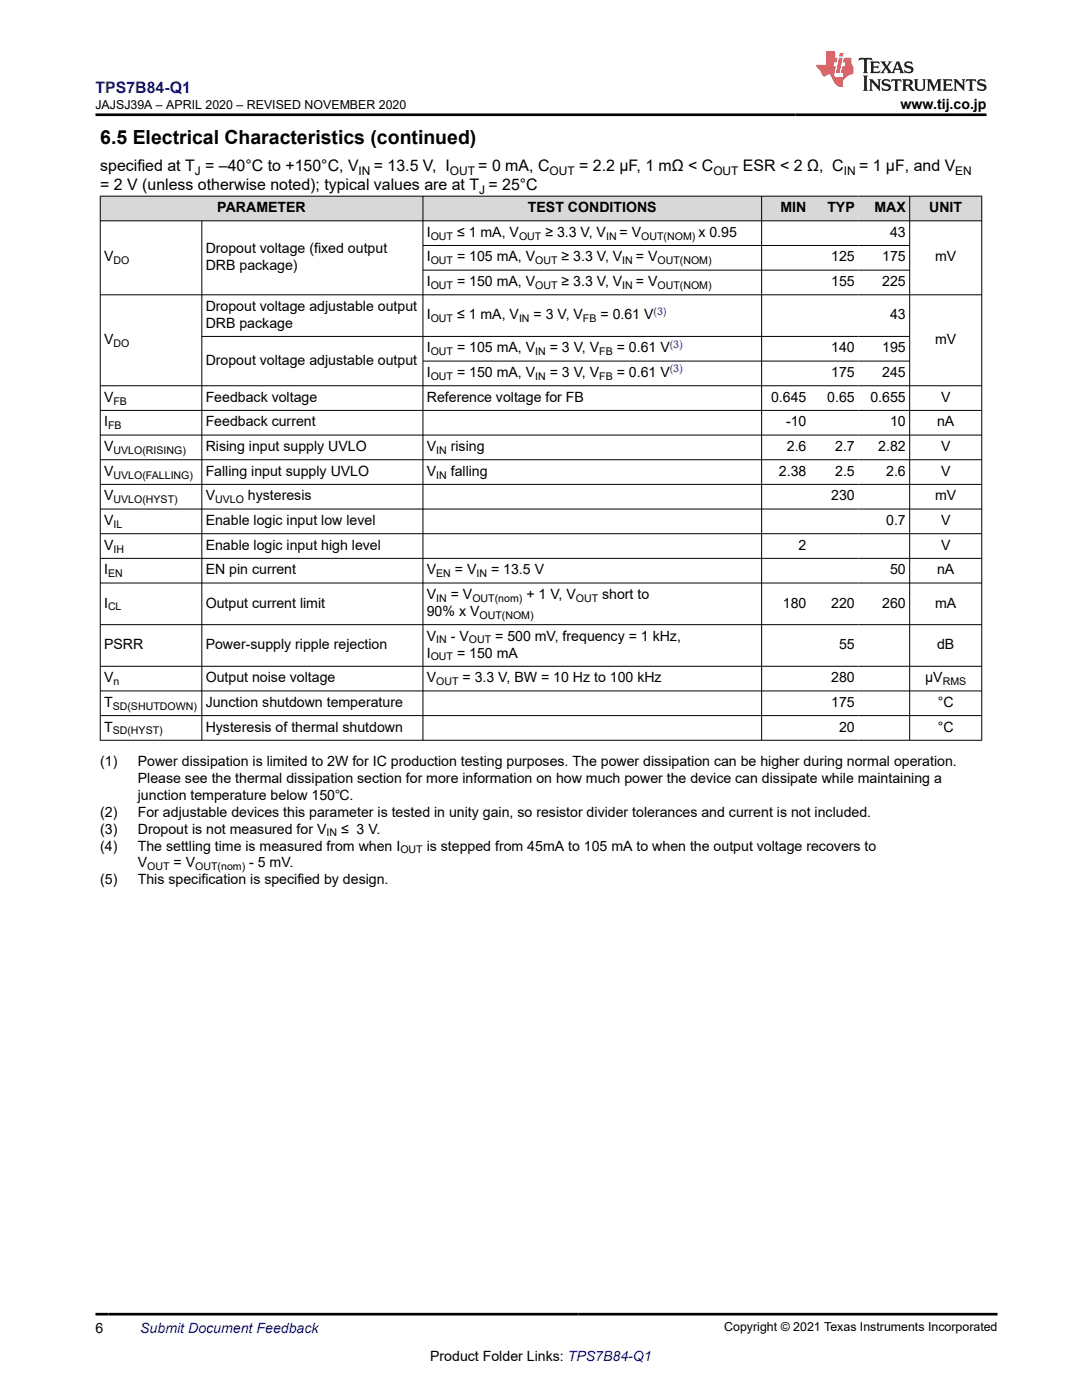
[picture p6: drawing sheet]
<svg xmlns="http://www.w3.org/2000/svg" width="216mm" height="279mm" viewBox="0 0 216 279" stroke-linecap="round" stroke-linejoin="round" font-family="sans-serif">
<defs><g id="words">
<text font-size="3.9" x="20" y="28.7">6.5 Electrical Characteristics (continued)</text>
<text font-size="3.2" fill="#00f" x="19.1" y="18.6">TPS7B84-Q1</text>
<g font-size="3.2">
<text x="20" y="34.2">specified at T = –40°C to +150°C, V</text>
<text x="74.6" y="34.2">= 13.5 V, I</text>
<text x="95.4" y="34.2">= 0 mA, C</text>
<text x="115.6" y="34.2">= 2.2 µF, 1 mΩ &lt; C</text>
<text x="148.3" y="34.2">ESR &lt; 2 Ω, C</text>
<text x="171.4" y="34.2">= 1 µF, and V</text>
<text x="20" y="38">= 2 V (unless otherwise noted); typical values are at T = 25°C</text>
</g>
<g font-size="2.8">
<text x="179.7" y="21.7">www.tij.co.jp</text>
<text x="43.4" y="42.3">PARAMETER</text>
<text x="85.2" y="47.3">I</text>
<text x="91.2" y="47.3">≤ 1 mA, V</text>
<text x="105.3" y="42.3">TEST CONDITIONS</text>
<text x="108.8" y="47.3">≥ 3.3 V, V</text>
<text x="123.6" y="47.3">= V</text>
<text x="139.4" y="47.3">x 0.95</text>
<text x="155.7" y="42.3">MIN</text>
<text x="165.1" y="42.3">TYP</text>
<text x="174.5" y="42.3">MAX</text>
<text x="177.6" y="47.3">43</text>
<text x="185.4" y="42.3">UNIT</text>
<text x="20.8" y="52.2">V</text>
<text x="41" y="50.5">Dropout voltage (fixed output</text>
<text x="41" y="53.9">DRB package)</text>
<text x="85.2" y="52.2">I</text>
<text x="91.2" y="52.2">= 105 mA, V</text>
<text x="112.1" y="52.2">≥ 3.3 V, V</text>
<text x="126.9" y="52.2">= V</text>
<text x="165.9" y="52.2">125</text>
<text x="176" y="52.2">175</text>
<text x="186.6" y="52.2">mV</text>
<text x="85.2" y="57.1">I</text>
<text x="91.2" y="57.1">= 150 mA, V</text>
<text x="112.1" y="57.1">≥ 3.3 V, V</text>
<text x="126.9" y="57.1">= V</text>
<text x="165.9" y="57.1">155</text>
<text x="176" y="57.1">225</text>
<text x="41" y="62">Dropout voltage adjustable output</text>
<text x="41" y="65.4">DRB package</text>
<text x="85.2" y="63.7">I</text>
<text x="91.2" y="63.7">≤ 1 mA, V</text>
<text x="106.5" y="63.7">= 3 V, V</text>
<text x="119.8" y="63.7">= 0.61 V</text>
<text x="177.6" y="63.7">43</text>
<text x="20.8" y="68.6">V</text>
<text x="85.2" y="70.3">I</text>
<text x="91.2" y="70.3">= 105 mA, V</text>
<text x="109.7" y="70.3">= 3 V, V</text>
<text x="123.1" y="70.3">= 0.61 V</text>
<text x="165.9" y="70.3">140</text>
<text x="176" y="70.3">195</text>
<text x="186.6" y="68.6">mV</text>
<text x="41" y="72.8">Dropout voltage adjustable output</text>
<text x="85.2" y="75.3">I</text>
<text x="91.2" y="75.3">= 150 mA, V</text>
<text x="109.7" y="75.3">= 3 V, V</text>
<text x="123.1" y="75.3">= 0.61 V</text>
<text x="165.9" y="75.3">175</text>
<text x="176" y="75.3">245</text>
<text x="20.8" y="80.2">V</text>
<text x="41" y="80.2">Feedback voltage</text>
<text x="85.2" y="80.2">Reference voltage for FB</text>
<text x="153.9" y="80.2">0.645</text>
<text x="165.1" y="80.2">0.65</text>
<text x="173.7" y="80.2">0.655</text>
<text x="187.8" y="80.2">V</text>
<text x="20.8" y="85.1">I</text>
<text x="41" y="85.1">Feedback current</text>
<text x="156.8" y="85.1">-10</text>
<text x="177.6" y="85.1">10</text>
<text x="187" y="85.1">nA</text>
<text x="20.8" y="90">V</text>
<text x="20.8" y="94.9">V</text>
<text x="41" y="90">Rising input supply UVLO</text>
<text x="41" y="94.9">Falling input supply UVLO</text>
<text x="85.2" y="90">V</text>
<text x="85.2" y="94.9">V</text>
<text x="89.9" y="94.9">falling</text>
<text x="89.9" y="90">rising</text>
<text x="155.4" y="94.9">2.38</text>
<text x="157" y="90">2.6</text>
<text x="166.7" y="90">2.7</text>
<text x="166.7" y="94.9">2.5</text>
<text x="175.3" y="90">2.82</text>
<text x="176.8" y="94.9">2.6</text>
<text x="187.8" y="94.9">V</text>
<text x="187.8" y="90">V</text>
<text x="20.8" y="99.9">V</text>
<text x="41" y="99.9">V</text>
<text x="49.5" y="99.9">hysteresis</text>
<text x="165.9" y="99.9">230</text>
<text x="186.6" y="99.9">mV</text>
<text x="20.8" y="104.8">V</text>
<text x="41" y="104.8">Enable logic input low level</text>
<text x="176.8" y="104.8">0.7</text>
<text x="187.8" y="104.8">V</text>
<text x="20.8" y="109.7">V</text>
<text x="41" y="109.7">Enable logic input high level</text>
<text x="159.4" y="109.7">2</text>
<text x="187.8" y="109.7">V</text>
<text x="20.8" y="114.6">I</text>
<text x="41" y="114.6">EN pin current</text>
<text x="85.2" y="119.5">V</text>
<text x="85.2" y="114.6">V</text>
<text x="89.9" y="119.5">= V</text>
<text x="90.8" y="114.6">= V</text>
<text x="98" y="114.6">= 13.5 V</text>
<text x="105" y="119.5">+ 1 V, V</text>
<text x="120.2" y="119.5">short to</text>
<text x="177.6" y="114.6">50</text>
<text x="187" y="114.6">nA</text>
<text x="20.8" y="121.2">I</text>
<text x="41" y="121.2">Output current limit</text>
<text x="85.2" y="122.9">90% x V</text>
<text x="156.2" y="121.2">180</text>
<text x="165.9" y="121.2">220</text>
<text x="176" y="121.2">260</text>
<text x="186.6" y="121.2">mA</text>
<text x="20.8" y="129.5">PSRR</text>
<text x="41" y="129.5">Power-supply ripple rejection</text>
<text x="85.2" y="127.9">V</text>
<text x="85.2" y="131.2">I</text>
<text x="89.9" y="127.9">- V</text>
<text x="91.2" y="131.2">= 150 mA</text>
<text x="98.8" y="127.9">= 500 mV, frequency = 1 kHz,</text>
<text x="167.4" y="129.5">55</text>
<text x="187" y="129.5">dB</text>
<text x="20.8" y="136.2">V</text>
<text x="41" y="136.2">Output noise voltage</text>
<text x="85.2" y="136.2">V</text>
<text x="92.3" y="136.2">= 3.3 V, BW = 10 Hz to 100 kHz</text>
<text x="165.9" y="136.2">280</text>
<text x="184.6" y="136.2">µV</text>
<text x="20.8" y="141.1">T</text>
<text x="41" y="141.1">Junction shutdown temperature</text>
<text x="165.9" y="141.1">175</text>
<text x="187.1" y="141.1">°C</text>
<text x="20.8" y="146">T</text>
<text x="41" y="146">Hysteresis of thermal shutdown</text>
<text x="167.4" y="146">20</text>
<text x="187.1" y="146">°C</text>
<text x="20" y="152.8">(1)</text>
<text x="27.5" y="152.8">Power dissipation is limited to 2W for IC production testing purposes. The power dissipation can be higher during normal operation.</text>
<text x="27.5" y="156.2">Please see the thermal dissipation section for more information on how much power the device can dissipate while maintaining a</text>
<text x="27.5" y="159.6">junction temperature below 150℃.</text>
<text x="20" y="163">(2)</text>
<text x="20" y="166.4">(3)</text>
<text x="27.5" y="163">For adjustable devices this parameter is tested in unity gain, so resistor divider tolerances and current is not included.</text>
<text x="27.5" y="166.4">Dropout is not measured for V</text>
<text x="68" y="166.4">≤ 3 V.</text>
<text x="20" y="169.7">(4)</text>
<text x="27.5" y="169.7">The settling time is measured from when I</text>
<text x="27.5" y="173.1">V</text>
<text x="34.6" y="173.1">= V</text>
<text x="49.7" y="173.1">- 5 mV.</text>
<text x="85.1" y="169.7">is stepped from 45mA to 105 mA to when the output voltage recovers to</text>
<text x="20" y="176.5">(5)</text>
<text x="27.5" y="176.5">This specification is specified by design.</text>
<text x="19" y="266">6</text>
<text x="85.8" y="271.7">Product Folder Links: TPS7B84-Q1</text>
</g>
<text font-size="2.8" fill="#00f" x="28" y="266">Submit Document Feedback</text>
<g font-size="2.5">
<text x="19" y="21.8">JAJSJ39A – APRIL 2020 – REVISED NOVEMBER 2020</text>
<text x="144.5" y="265.7">Copyright © 2021 Texas Instruments Incorporated</text>
</g>
<g font-size="2.4">
<text x="38.9" y="34.8">J</text>
<text x="71.6" y="34.8">IN</text>
<text x="89.8" y="34.8">OUT</text>
<text x="109.6" y="34.8">OUT</text>
<text x="142.3" y="34.8">OUT</text>
<text x="168.4" y="34.8">IN</text>
<text x="190.6" y="34.8">EN</text>
<text x="95.6" y="38.6">J</text>
</g>
<g font-size="2.1">
<text x="85.9" y="47.8">OUT</text>
<text x="103.6" y="47.8">OUT</text>
<text x="120.9" y="47.8">IN</text>
<text x="128" y="47.8">OUT(NOM)</text>
<text x="22.7" y="52.7">DO</text>
<text x="85.9" y="52.7">OUT</text>
<text x="106.8" y="52.7">OUT</text>
<text x="124.2" y="52.7">IN</text>
<text x="131.2" y="52.7">OUT(NOM)</text>
<text x="85.9" y="57.7">OUT</text>
<text x="106.8" y="57.7">OUT</text>
<text x="124.2" y="57.7">IN</text>
<text x="131.2" y="57.7">OUT(NOM)</text>
<text x="85.9" y="64.3">OUT</text>
<text x="103.6" y="64.3">IN</text>
<text x="116.3" y="64.3">FB</text>
<text x="22.6" y="69.2">DO</text>
<text x="85.9" y="70.9">OUT</text>
<text x="106.8" y="70.9">IN</text>
<text x="119.6" y="70.9">FB</text>
<text x="85.9" y="75.8">OUT</text>
<text x="106.8" y="75.8">IN</text>
<text x="119.6" y="75.8">FB</text>
<text x="22.6" y="80.7">FB</text>
<text x="21.6" y="85.7">FB</text>
<text x="22.6" y="90.6">UVLO(RISING)</text>
<text x="22.7" y="95.5">UVLO(FALLING)</text>
<text x="87" y="95.5">IN</text>
<text x="87" y="90.6">IN</text>
<text x="22.6" y="100.4">UVLO(HYST)</text>
<text x="42.9" y="100.4">UVLO</text>
<text x="22.7" y="105.3">IL</text>
<text x="22.6" y="110.3">IH</text>
<text x="21.6" y="115.2">EN</text>
<text x="87" y="115.2">EN</text>
<text x="95.1" y="115.2">IN</text>
<text x="21.6" y="121.8">CL</text>
<text x="87" y="120.1">IN</text>
<text x="94.3" y="120.1">OUT(nom)</text>
<text x="95.7" y="123.5">OUT(NOM)</text>
<text x="114.9" y="120.1">OUT</text>
<text x="85.9" y="131.8">OUT</text>
<text x="87" y="128.4">IN</text>
<text x="93.6" y="128.4">OUT</text>
<text x="22.7" y="136.7">n</text>
<text x="87" y="136.7">OUT</text>
<text x="188.1" y="136.7">RMS</text>
<text x="22.5" y="141.6">SD(SHUTDOWN)</text>
<text x="22.5" y="146.6">SD(HYST)</text>
<text x="65.1" y="166.9">IN</text>
<text x="29.4" y="173.7">OUT</text>
<text x="38.9" y="173.7">OUT(nom)</text>
<text x="79.9" y="170.3">OUT</text>
</g>
<g font-size="2.1" fill="#00f">
<text x="130.4" y="62.8">(3)</text>
<text x="133.6" y="69.4">(3)</text>
<text x="133.6" y="74.3">(3)</text>
</g>
</g></defs>
<g fill="#d8d8d8">
<path d="M20 39.1h175.9v5h-175.9z" fill-rule="evenodd"/>
<path d="M20.1 39.2h64.2v4.8h-64.2z" fill-rule="evenodd"/>
<path d="M84.5 39.2h67.4v4.8h-67.4z" fill-rule="evenodd"/>
<path d="M152 39.2h9.6v4.8h-9.6z" fill-rule="evenodd"/>
<path d="M161.6 39.2h9.7v4.8h-9.7z" fill-rule="evenodd"/>
<path d="M171.3 39.2h10.2v4.8h-10.2z" fill-rule="evenodd"/>
<path d="M181.6 39.2h14.2v4.8h-14.2z" fill-rule="evenodd"/>
</g>
<g fill="none" stroke="#000" stroke-width=".2">
<path d="M19.9 39.1h176.1M20 39.1v108.7M84.4 39.1v108.7M152 39.1v108.7M181.5 39.1v108.7M195.9 39.1v108.7M19.9 44.1h176.1M19.9 58.8h176.1M40.3 44.1v103.7M84.4 49h97.2M84.4 53.9h97.2M19.9 77h176.1"/>
<path d="M40.3 67.1h141.3M84.4 72.1h97.2M19.9 81.9h176.1M19.9 86.8h176.1M19.9 91.7h176.1M19.9 96.7h176.1M19.9 101.6h176.1M19.9 106.5h176.1M19.9 111.4h176.1M19.9 116.4h176.1M19.9 124.7h176.1M19.9 133h176.1"/>
<path d="M19.9 137.9h176.1M19.9 142.8h176.1M19.9 147.7h176.1"/>
</g>
<path d="M171.5 11.6l-.2 .5 .5-.2h.6v.1v2.2l-.2 .4h1l-.2-.4v-2.2v-.1h.5l.6 .2-.2-.5zM173.6 12.3l.2 .4v1.5l-.2 .4h1.9l.1-.6a1.08 1.08 0 0 1-1.3 .2v-.7h.6l.4 .2v-.7l-.4 .2h-.6v-.5l.2-.2a1 1 0 0 1 1 .3l-.1-.5zM175.7 12.3l.9 1.1-1 1.2h.9l-.2-.2 .5-.8 .4 .8-.2 .2h1.6l-.2-.2 .2-.5h.9l.1 .5-.1 .2h.9l-.2-.3-.8-2h-.5l-.9 2.2-.9-1.1 .9-1.1h-.8l.2 .2-.4 .6-.4-.6 .2-.2zM179 12.7l.4 1h-.7zM180.7 12.4a.65 .65 0 0 0-.2 .7 .65 .65 0 0 0 .6 .5l.6 .1 .1 .3a.79 .79 0 0 1-.7 .4 .79 .79 0 0 1-.7-.5l.1 .7 .2-.1a.93 .93 0 0 0 1.1 .1 .93 .93 0 0 0 .4-1 1.46 1.46 0 0 0-1.2-.6l-.1-.3a1.09 1.09 0 0 1 1.2 .2l-.2-.6-.1 .1-.5-.2zM172.2 15.1l.2 .4v2.2l-.2 .4h1l-.2-.4v-2.2l.2-.4zM173.4 15.8l.2 .4v1.5l-.2 .4h.8l-.3-.4 .1-1.3 1.6 1.8v-2l.2-.4h-.7l.1 .2 .1 1.1-1.2-1.3zM176.2 15.9a.65 .65 0 0 0-.2 .8 .65 .65 0 0 0 .6 .4l.6 .2 .1 .2a.79 .79 0 0 1-.7 .4 .79 .79 0 0 1-.7-.5l.1 .7 .2-.1a.93 .93 0 0 0 1.1 .1 .93 .93 0 0 0 .4-.9 1.46 1.46 0 0 0-1.2-.6l-.1-.4a1.09 1.09 0 0 1 1.2 .2l-.1-.6-.2 .1-.5-.1zM177.9 15.8l-.1 .6a.63 .63 0 0 1 .8-.3v1.6l-.3 .4h1l-.2-.4v-1.6a.66 .66 0 0 1 .8 .3l-.1-.6zM180 15.8l.2 .4v1.5l-.2 .4h1l-.2-.2-.1-.7h.5l.1 .2a.79 .79 0 0 0 1.2 .6l-1-.9a.61 .61 0 0 0 .6-.6 .61 .61 0 0 0-.5-.7zM180.8 16.1h.1a.47 .47 0 0 1 .5 .1 .47 .47 0 0 1 .1 .5l-.1 .1-.7 .1zM182.3 15.8l.2 .2a2.27 2.27 0 0 0 .4 2 1.04 1.04 0 0 0 1.7-.7v-1.3l.2-.2h-.8l.2 .4v1.1a.6 .6 0 0 1-.6 .6 .6 .6 0 0 1-.6-.6v-1.1l.3-.4zM184.9 15.8l.2 .4v1.5l-.2 .4h.8l-.3-.4v-1.4l.9 1.9 .9-1.9v1.4l-.3 .4h1l-.2-.4v-1.5l.2-.4h-.8l-.7 1.5-.6-1.5zM188.1 15.8l.2 .4v1.5l-.2 .4h1.9l.1-.6a1.09 1.09 0 0 1-1.3 .2v-.7h.6l.4 .2v-.6l-.4 .2h-.6v-.6l.2-.1a1.01 1.01 0 0 1 1 .3l-.1-.6zM190.2 15.8l.3 .4v1.5l-.3 .4h.8l-.2-.4v-1.3l1.6 1.8v-2l.2-.4h-.7l.2 .2v1.1l-1.2-1.3zM192.8 15.8l-.1 .6a.63 .63 0 0 1 .8-.3v1.6l-.3 .4h1l-.2-.4v-1.6a.66 .66 0 0 1 .8 .3l-.1-.6zM195.2 15.9a.65 .65 0 0 0-.2 .8 .65 .65 0 0 0 .6 .4l.6 .2 .2 .2a.79 .79 0 0 1-.7 .4 .79 .79 0 0 1-.7-.5l.1 .7 .2-.1a.93 .93 0 0 0 1 .1 .93 .93 0 0 0 .5-.9 1.46 1.46 0 0 0-1.3-.6v-.4a1.09 1.09 0 0 1 1.2 .2l-.2-.6-.2 .1-.5-.1z" fill="#231f20"/>
<path d="M164.9 10.2v2.8h-2l.1 .3 .8 1a.95 .95 0 0 0 1 .9 .59 .59 0 0 1 .5-.4 .59 .59 0 0 1 .5 .4l.4 .7a1.59 1.59 0 0 0 2.1 1.4 1.61 1.61 0 0 1 1-2.3l1-.3-.1-1.5a1.59 1.59 0 0 1-.3-1.7h-1.5l-.2 .9h.6l-.2 .9h-.5l-.2 1v.2l.4 .1-.1 .9h-.7a.73 .73 0 0 1-1-.7l.3-1.5h-.5l.1-.9h.5l.2-.9h-.5v-1.3zM167.4 11.5l-.6 3.1h.7l.6-3.1zM167.6 10.6l-.1 .6h.7l.1-.6z" fill="#ed1c24"/>
<path d="M19 22.9h177.8M19 262.3h180" fill="none" stroke="#000" stroke-width=".53"/>
<use href="#words"/>
</svg>
